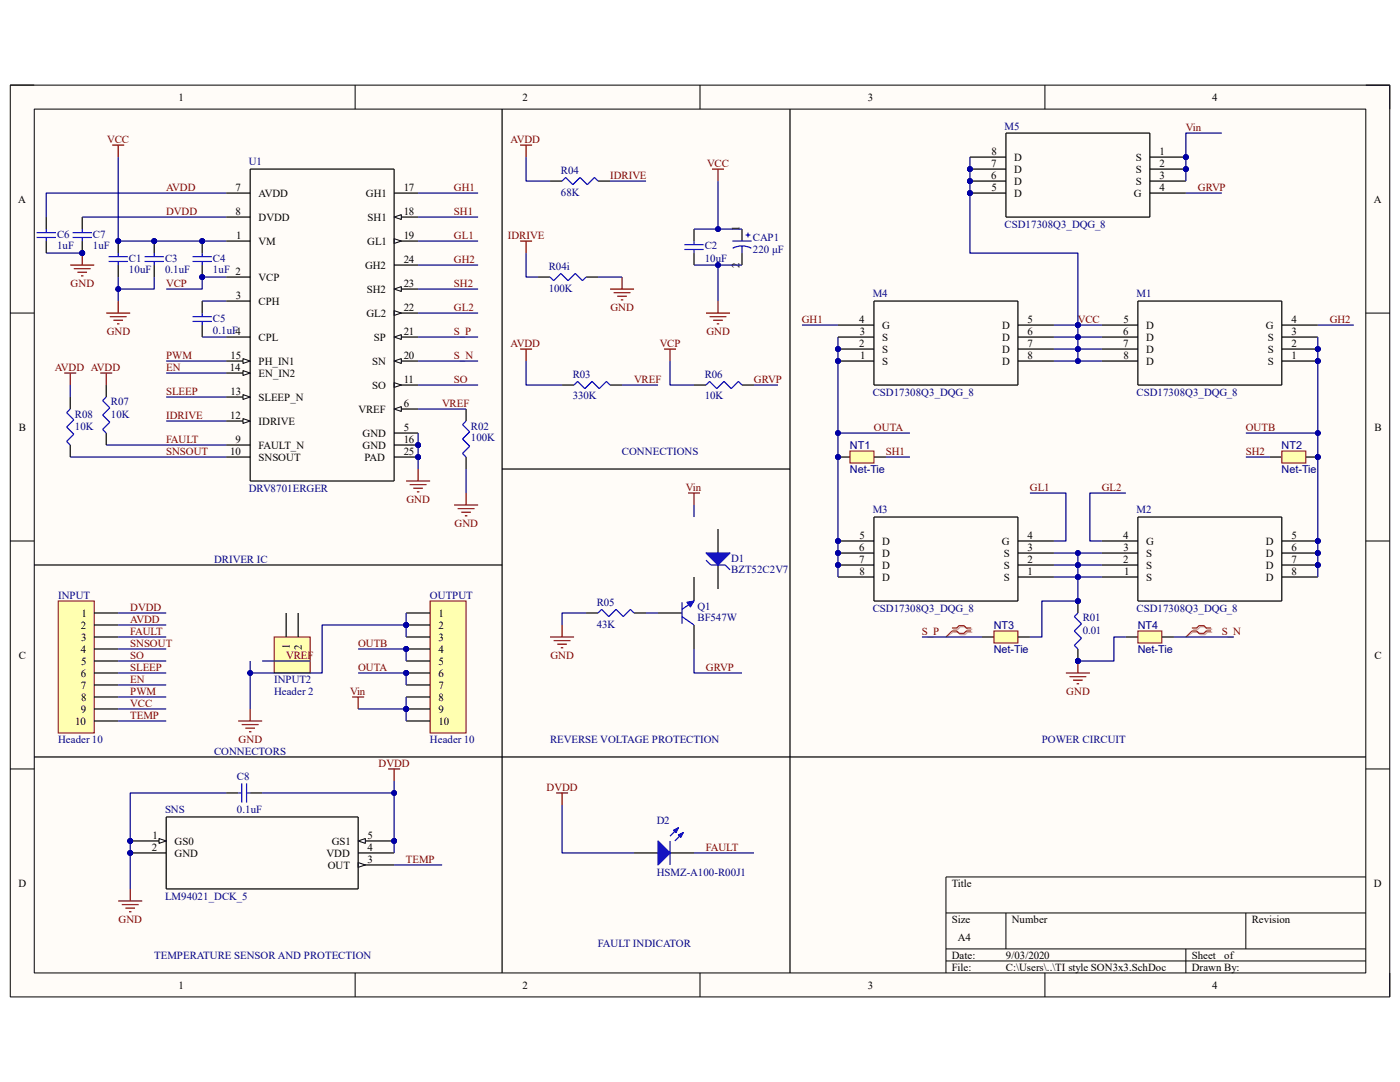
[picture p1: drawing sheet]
<svg xmlns="http://www.w3.org/2000/svg" width="279mm" height="216mm" viewBox="0 0 279 216" stroke-linecap="round" stroke-linejoin="round" font-family="sans-serif">
<defs><g id="words">
<g font-size="2.2">
<text x="35.6" y="20.1">1</text>
<text x="104.3" y="20.1">2</text>
<text x="173.2" y="20.1">3</text>
<text x="241.9" y="20.1">4</text>
<text x="197.8" y="35.7">6</text>
<text x="197.8" y="33.3">7</text>
<text x="197.9" y="30.9">8</text>
<text x="202.4" y="34.5">D</text>
<text x="202.4" y="32.1">D</text>
<text x="226.7" y="32.1">S</text>
<text x="226.7" y="34.5">S</text>
<text x="231.4" y="30.9">1</text>
<text x="231.4" y="33.3">2</text>
<text x="231.4" y="35.7">3</text>
<text x="3.6" y="40.5">A</text>
<text x="47" y="38.1">7</text>
<text x="51.6" y="39.2">AVDD</text>
<text x="73" y="39.2">GH1</text>
<text x="80.6" y="38.1">17</text>
<text x="197.9" y="38.1">5</text>
<text x="202.4" y="39.2">D</text>
<text x="202.4" y="36.9">D</text>
<text x="226.3" y="39.2">G</text>
<text x="226.7" y="36.9">S</text>
<text x="231.4" y="38.1">4</text>
<text x="274.2" y="40.5">A</text>
<text x="47" y="42.8">8</text>
<text x="47.2" y="47.6">1</text>
<text x="51.6" y="44.1">DVDD</text>
<text x="73.4" y="44.1">SH1</text>
<text x="80.6" y="42.8">18</text>
<text x="80.6" y="47.6">19</text>
<text x="147.6" y="46.2" transform="rotate(-90 147.6 46.2)">1</text>
<text x="51.6" y="48.9">VM</text>
<text x="72.9" y="53.6">GH2</text>
<text x="73.3" y="48.9">GL1</text>
<text x="80.6" y="52.4">24</text>
<text x="147.6" y="53.4" transform="rotate(-90 147.6 53.4)">2</text>
<text x="47.1" y="59.6">3</text>
<text x="51.6" y="56">VCP</text>
<text x="73.2" y="58.4">SH2</text>
<text x="80.6" y="57.2">23</text>
<text x="51.6" y="60.8">CPH</text>
<text x="73.1" y="63.2">GL2</text>
<text x="80.6" y="62">22</text>
<text x="171.5" y="64.4">4</text>
<text x="176.1" y="65.6">G</text>
<text x="200" y="65.6">D</text>
<text x="205.1" y="64.4">5</text>
<text x="224.2" y="64.4">5</text>
<text x="228.7" y="65.6">D</text>
<text x="252.6" y="65.6">G</text>
<text x="257.7" y="64.4">4</text>
<text x="46" y="71.6">15</text>
<text x="51.6" y="68">CPL</text>
<text x="74.6" y="68">SP</text>
<text x="80.6" y="71.6">20</text>
<text x="80.6" y="66.8">21</text>
<text x="171.5" y="69.2">2</text>
<text x="171.6" y="66.8">3</text>
<text x="171.7" y="71.6">1</text>
<text x="176.1" y="70.4">S</text>
<text x="176.1" y="68">S</text>
<text x="200" y="68">D</text>
<text x="200" y="70.4">D</text>
<text x="205.1" y="66.8">6</text>
<text x="205.1" y="69.2">7</text>
<text x="205.1" y="71.6">8</text>
<text x="224.2" y="66.8">6</text>
<text x="224.2" y="69.2">7</text>
<text x="224.2" y="71.6">8</text>
<text x="228.7" y="68">D</text>
<text x="228.7" y="70.4">D</text>
<text x="253" y="70.4">S</text>
<text x="253" y="68">S</text>
<text x="257.7" y="71.6">1</text>
<text x="257.7" y="69.2">2</text>
<text x="257.7" y="66.8">3</text>
<text x="45.9" y="74">14</text>
<text x="51.6" y="75.2">EN_IN2</text>
<text x="51.6" y="72.8">PH_IN1</text>
<text x="74.3" y="72.8">SN</text>
<text x="74.3" y="77.6">SO</text>
<text x="80.6" y="76.4">11</text>
<text x="176.1" y="72.8">S</text>
<text x="200" y="72.8">D</text>
<text x="228.7" y="72.8">D</text>
<text x="253" y="72.8">S</text>
<text x="45.9" y="83.6">12</text>
<text x="46" y="78.8">13</text>
<text x="51.6" y="80">SLEEP_N</text>
<text x="71.5" y="82.3">VREF</text>
<text x="80.6" y="81.2">6</text>
<text x="3.8" y="85.9">B</text>
<text x="47" y="88.3">9</text>
<text x="51.6" y="89.5">FAULT_N</text>
<text x="51.6" y="84.8">IDRIVE</text>
<text x="72.3" y="87.1">GND</text>
<text x="72.3" y="89.5">GND</text>
<text x="80.6" y="85.9">5</text>
<text x="80.6" y="88.3">16</text>
<text x="274.3" y="85.9">B</text>
<text x="45.9" y="90.7">10</text>
<text x="51.6" y="91.9">SNSOUT</text>
<text x="72.7" y="91.9">PAD</text>
<text x="80.6" y="90.7">25</text>
<text x="171.5" y="107.5">5</text>
<text x="205.1" y="107.5">4</text>
<text x="224.2" y="107.5">4</text>
<text x="257.7" y="107.5">5</text>
<text x="171.5" y="109.9">6</text>
<text x="171.5" y="112.3">7</text>
<text x="176.1" y="108.7">D</text>
<text x="176.1" y="111.1">D</text>
<text x="176.1" y="113.5">D</text>
<text x="199.9" y="108.7">G</text>
<text x="200.4" y="113.5">S</text>
<text x="200.4" y="111.1">S</text>
<text x="205.1" y="112.3">2</text>
<text x="205.1" y="109.9">3</text>
<text x="224.2" y="112.3">2</text>
<text x="224.2" y="109.9">3</text>
<text x="228.7" y="113.5">S</text>
<text x="228.7" y="111.1">S</text>
<text x="228.7" y="108.7">G</text>
<text x="252.6" y="108.7">D</text>
<text x="252.6" y="111.1">D</text>
<text x="252.6" y="113.5">D</text>
<text x="257.7" y="109.9">6</text>
<text x="257.7" y="112.3">7</text>
<text x="171.5" y="114.7">8</text>
<text x="176.1" y="115.9">D</text>
<text x="200.4" y="115.9">S</text>
<text x="205.1" y="114.7">1</text>
<text x="224.3" y="114.7">1</text>
<text x="228.7" y="115.9">S</text>
<text x="252.6" y="115.9">D</text>
<text x="257.7" y="114.7">8</text>
<text x="16.1" y="125.4">2</text>
<text x="16.3" y="123.1">1</text>
<text x="87.5" y="123.1">1</text>
<text x="87.5" y="125.4">2</text>
<text x="3.7" y="131.4">C</text>
<text x="16.1" y="130.2">4</text>
<text x="16.2" y="127.8">3</text>
<text x="57.8" y="129.6" transform="rotate(-90 57.8 129.6)">1</text>
<text x="60.2" y="129.8" transform="rotate(-90 60.2 129.8)">2</text>
<text x="87.5" y="127.8">3</text>
<text x="87.5" y="130.2">4</text>
<text x="274.3" y="131.4">C</text>
<text x="16.1" y="135">6</text>
<text x="16.1" y="137.4">7</text>
<text x="16.2" y="132.6">5</text>
<text x="87.5" y="132.6">5</text>
<text x="87.5" y="135">6</text>
<text x="87.5" y="137.4">7</text>
<text x="16.1" y="142.2">9</text>
<text x="16.2" y="139.8">8</text>
<text x="87.5" y="139.8">8</text>
<text x="87.5" y="142.2">9</text>
<text x="15" y="144.6">10</text>
<text x="87.5" y="144.6">10</text>
<text x="30.4" y="167.3">1</text>
<text x="73.4" y="167.3">5</text>
<text x="30.3" y="169.7">2</text>
<text x="34.8" y="168.5">GS0</text>
<text x="34.8" y="170.9">GND</text>
<text x="65.2" y="170.9">VDD</text>
<text x="65.4" y="173.3">OUT</text>
<text x="66.2" y="168.5">GS1</text>
<text x="73.4" y="172.1">3</text>
<text x="73.4" y="169.7">4</text>
<text x="3.7" y="176.9">D</text>
<text x="189.9" y="176.9">Title</text>
<text x="274.2" y="176.9">D</text>
<text x="189.9" y="184.1">Size</text>
<text x="201.9" y="184.1">Number</text>
<text x="249.8" y="184.1">Revision</text>
<text x="189.9" y="191.3">Date:</text>
<text x="191.2" y="187.7">A4</text>
<text x="200.7" y="191.3">9/03/2020</text>
<text x="237.8" y="191.3">Sheet</text>
<text x="244.3" y="191.3">of</text>
<text x="35.6" y="197.3">1</text>
<text x="104.3" y="197.3">2</text>
<text x="173.2" y="197.3">3</text>
<text x="189.9" y="193.7">File:</text>
<text x="200.7" y="193.7">C:\Users\..\TI style SON3x3.SchDoc</text>
<text x="237.9" y="193.7">Drawn By:</text>
<text x="241.9" y="197.3">4</text>
</g>
<g font-size="2.2" fill="#800000">
<text x="21.4" y="28.5">VCC</text>
<text x="101.9" y="28.5">AVDD</text>
<text x="236.6" y="26.1">Vin</text>
<text x="121.8" y="35.7">IDRIVE</text>
<text x="141.1" y="33.3">VCC</text>
<text x="33.1" y="38.1">AVDD</text>
<text x="90.6" y="38.1">GH1</text>
<text x="239.1" y="38.1">GRVP</text>
<text x="33.1" y="42.8">DVDD</text>
<text x="90.6" y="47.6">GL1</text>
<text x="90.6" y="42.8">SH1</text>
<text x="101.3" y="47.6">IDRIVE</text>
<text x="90.6" y="52.4">GH2</text>
<text x="14.1" y="57.2">GND</text>
<text x="33.1" y="57.2">VCP</text>
<text x="90.6" y="57.2">SH2</text>
<text x="90.6" y="62">GL2</text>
<text x="121.8" y="62">GND</text>
<text x="160" y="64.4">GH1</text>
<text x="215.1" y="64.4">VCC</text>
<text x="265.4" y="64.4">GH2</text>
<text x="21.3" y="66.8">GND</text>
<text x="33.1" y="71.6">PWM</text>
<text x="90.6" y="71.6">S_N</text>
<text x="90.6" y="66.8">S_P</text>
<text x="101.9" y="69.2">AVDD</text>
<text x="131.7" y="69.2">VCP</text>
<text x="141" y="66.8">GND</text>
<text x="10.9" y="74">AVDD AVDD</text>
<text x="33.1" y="74">EN</text>
<text x="90.6" y="76.4">SO</text>
<text x="126.5" y="76.4">VREF</text>
<text x="150.5" y="76.4">GRVP</text>
<text x="33.1" y="78.8">SLEEP</text>
<text x="33.1" y="83.6">IDRIVE</text>
<text x="88.2" y="81.2">VREF</text>
<text x="33.1" y="88.3">FAULT</text>
<text x="174.4" y="85.9">OUTA</text>
<text x="248.6" y="85.9">OUTB</text>
<text x="33.1" y="90.7">SNSOUT</text>
<text x="176.8" y="90.7">SH1</text>
<text x="248.6" y="90.7">SH2</text>
<text x="81.1" y="100.3">GND</text>
<text x="136.9" y="97.9">Vin</text>
<text x="205.5" y="97.9">GL1</text>
<text x="219.9" y="97.9">GL2</text>
<text x="90.7" y="105.1">GND</text>
<text x="26" y="124.2">AVDD</text>
<text x="26" y="121.8">DVDD</text>
<text x="26" y="126.7">FAULT</text>
<text x="26" y="131.4">SO</text>
<text x="26" y="129">SNSOUT</text>
<text x="57.1" y="131.4">VREF</text>
<text x="71.5" y="129">OUTB</text>
<text x="109.9" y="131.4">GND</text>
<text x="184" y="126.7">S_P</text>
<text x="243.8" y="126.7">S_N</text>
<text x="26" y="136.2">EN</text>
<text x="26" y="133.8">SLEEP</text>
<text x="71.5" y="133.8">OUTA</text>
<text x="140.9" y="133.8">GRVP</text>
<text x="26" y="138.6">PWM</text>
<text x="26" y="141">VCC</text>
<text x="26" y="143.4">TEMP</text>
<text x="69.8" y="138.6">Vin</text>
<text x="212.8" y="138.6">GND</text>
<text x="47.6" y="148.2">GND</text>
<text x="75.6" y="153">DVDD</text>
<text x="109.1" y="157.8">DVDD</text>
<text x="81" y="172.1">TEMP</text>
<text x="140.9" y="169.7">FAULT</text>
<text x="23.7" y="184.1">GND</text>
</g>
<g font-size="2.2" fill="#000080">
<text x="200.5" y="25.9">M5</text>
<text x="49.7" y="33">U1</text>
<text x="111.9" y="34.7">R04</text>
<text x="111.9" y="39">68K</text>
<text x="11.4" y="47.4">C6</text>
<text x="18.5" y="47.4">C7</text>
<text x="200.5" y="45.5">CSD17308Q3_DQG_8</text>
<text x="11.4" y="49.8">1uF</text>
<text x="18.5" y="49.8">1uF</text>
<text x="25.7" y="52.2">C1</text>
<text x="32.9" y="52.2">C3</text>
<text x="42.5" y="52.2">C4</text>
<text x="109.5" y="53.8">R04i</text>
<text x="140.6" y="49.8">C2</text>
<text x="140.6" y="52.2">10uF</text>
<text x="150.2" y="48.1">CAP1</text>
<text x="150.2" y="50.5">220 μF</text>
<text x="25.7" y="54.6">10uF</text>
<text x="32.9" y="54.6">0.1uF</text>
<text x="42.5" y="54.6">1uF 2</text>
<text x="109.5" y="58.2">100K</text>
<text x="174.2" y="59.4">M4</text>
<text x="226.8" y="59.4">M1</text>
<text x="42.5" y="64.2">C5</text>
<text x="42.5" y="66.5">0.1uF4</text>
<text x="114.3" y="75.4">R03</text>
<text x="140.6" y="75.4">R06</text>
<text x="14.9" y="83.3">R08</text>
<text x="22.1" y="80.9">R07</text>
<text x="22.1" y="83.3">10K</text>
<text x="114.3" y="79.7">330K</text>
<text x="140.6" y="79.7">10K</text>
<text x="174.2" y="79">CSD17308Q3_DQG_8</text>
<text x="226.8" y="79">CSD17308Q3_DQG_8</text>
<text x="14.9" y="85.7">10K</text>
<text x="94" y="85.7">R02</text>
<text x="94" y="88.1">100K</text>
<text x="169.6" y="89.5">NT1</text>
<text x="255.8" y="89.5">NT2</text>
<text x="124.1" y="90.7">CONNECTIONS</text>
<text x="169.6" y="94.3">Net-Tie</text>
<text x="255.8" y="94.3">Net-Tie</text>
<text x="49.7" y="98.2">DRV8701ERGER</text>
<text x="174.2" y="102.4">M3</text>
<text x="226.8" y="102.4">M2</text>
<text x="42.7" y="112.3">DRIVER IC</text>
<text x="145.9" y="112.1">D1</text>
<text x="11.6" y="119.5">INPUT</text>
<text x="85.8" y="119.5">OUTPUT</text>
<text x="145.9" y="114.4">BZT52C2V7</text>
<text x="119.1" y="120.9">R05</text>
<text x="119.1" y="125.2">43K</text>
<text x="139.2" y="121.6">Q1</text>
<text x="139.2" y="124">BF547W</text>
<text x="174.2" y="122.1">CSD17308Q3_DQG_8</text>
<text x="198.3" y="125.5">NT3</text>
<text x="216.1" y="124">R01</text>
<text x="226.8" y="122.1">CSD17308Q3_DQG_8</text>
<text x="227.1" y="125.5">NT4</text>
<text x="198.3" y="130.3">Net-Tie</text>
<text x="216.1" y="126.4">0.01</text>
<text x="227.1" y="130.3">Net-Tie</text>
<text x="54.7" y="136.2">INPUT2</text>
<text x="54.7" y="138.6">Header 2</text>
<text x="11.6" y="148.2">Header 10</text>
<text x="85.8" y="148.2">Header 10</text>
<text x="109.8" y="148.2">REVERSE VOLTAGE PROTECTION</text>
<text x="207.9" y="148.2">POWER CIRCUIT</text>
<text x="42.7" y="150.6">CONNECTORS</text>
<text x="47.3" y="155.6">C8</text>
<text x="32.9" y="162.3">SNS</text>
<text x="47.3" y="162.3">0.1uF</text>
<text x="131.1" y="164.5">D2</text>
<text x="32.9" y="179.5">LM94021_DCK_5</text>
<text x="131.1" y="174.8">HSMZ-A100-R00J1</text>
<text x="30.8" y="191.3">TEMPERATURE SENSOR AND PROTECTION</text>
<text x="119.3" y="188.9">FAULT INDICATOR</text>
</g>
</g></defs>
<path d="M2.1 17h275.3v181.9h-275.3z" fill-rule="evenodd" fill="#fffcf8"/>
<path d="M2.1 17h275.3v181.9h-275.3z" fill="none" stroke="#000" stroke-width=".2"/>
<path d="M6.8 21.8h265.8v172.3h-265.8z" fill-rule="evenodd" fill="#fffcf8"/>
<g fill="none" stroke="#000" stroke-width=".2">
<path d="M2 17h4.8M70.9 17v4.8M139.7 17v4.8M208.5 17v4.8M272.6 17h4.8v4.8M6.8 21.8h265.8v172.3h-265.8zM2 62.5h4.8M272.6 62.5h4.8M2 107.9h4.8M272.6 107.9h4.8M2 153.4h4.8M272.6 153.4h4.8"/>
<path d="M272.6 175h-83.8v19.1M70.9 194.1v4.8M139.7 194.1v4.8M188.8 182.2h83.8M188.8 189.3h83.8M188.8 191.7h83.8M200.8 182.2v7.1M208.5 194.1v4.8M236.7 189.3v4.8M248.6 182.2v7.1M277.4 194.1v4.8"/>
</g>
<path d="M54.7 127.1h7.2v7.2h-7.2z" fill-rule="evenodd" fill="#ffffb0"/>
<path d="M54.7 127.1h7.2v7.2h-7.2z" fill="none" stroke="#800000" stroke-width=".2"/>
<path d="M57.1 122.3v4.8M59.5 122.3v4.8" fill="none" stroke="#000" stroke-width=".24"/>
<circle cx="40.3" cy="48.1" r=".48" fill="#000080"/>
<circle cx="40.3" cy="48.1" r=".48" fill="none" stroke="#000080" stroke-width=".2"/>
<circle cx="40.3" cy="55.3" r=".48" fill="#000080"/>
<circle cx="40.3" cy="55.3" r=".48" fill="none" stroke="#000080" stroke-width=".2"/>
<path d="M40.3 48.1v2.4" fill="none" stroke="#000" stroke-width=".24"/>
<circle cx="40.3" cy="48.1" r=".48" fill="#000080"/>
<circle cx="40.3" cy="48.1" r=".48" fill="none" stroke="#000080" stroke-width=".2"/>
<path d="M40.3 52.9v2.4" fill="none" stroke="#000" stroke-width=".24"/>
<circle cx="40.3" cy="55.3" r=".48" fill="#000080"/>
<circle cx="40.3" cy="55.3" r=".48" fill="none" stroke="#000080" stroke-width=".2"/>
<g fill="none" stroke="#00f" stroke-width=".24">
<path d="M38.4 52.2h3.9M38.4 51.2h3.9M40.3 50.5v.7M40.3 52.2v.7M109.8 55.3l.7 .7 1.4-1.4 1.5 1.4 1.4-1.4 1.4 1.4 .8-.7M136.6 48.8h3.8M136.6 49.8h3.8M138.5 48.1v.7M138.5 49.8v.7M38.4 63.2h3.9M38.4 64.1h3.9M40.3 62.5v.7"/>
<path d="M40.3 64.1v.8"/>
</g>
<path d="M100.2 21.8v172.3M107.4 55.3h2.4M117 55.3h2.4M138.5 45.7v2.4M138.5 50.5v2.4M40.3 60.1v2.4M40.3 64.9v2.4" fill="none" stroke="#000" stroke-width=".24"/>
<path d="M81 96h4.8M81.8 96.7h3.3M82.5 97.4h1.9M83.2 98.1h.5M83.4 93.6v2.4M47.5 143.9h4.8M48.2 144.6h3.4M49 145.3h1.9M49.7 146h.5M49.9 141.5v2.4" fill="none" stroke="#800000" stroke-width=".24"/>
<circle cx="215.1" cy="131.9" r=".48" fill="#000080"/>
<circle cx="215.1" cy="131.9" r=".48" fill="none" stroke="#000080" stroke-width=".2"/>
<circle cx="215.1" cy="119.9" r=".48" fill="#000080"/>
<circle cx="215.1" cy="119.9" r=".48" fill="none" stroke="#000080" stroke-width=".2"/>
<path d="M215.1 129.5v2.4" fill="none" stroke="#000" stroke-width=".24"/>
<circle cx="215.1" cy="131.9" r=".48" fill="#000080"/>
<circle cx="215.1" cy="131.9" r=".48" fill="none" stroke="#000080" stroke-width=".2"/>
<path d="M215.1 119.9v2.4" fill="none" stroke="#000" stroke-width=".24"/>
<circle cx="215.1" cy="119.9" r=".48" fill="#000080"/>
<circle cx="215.1" cy="119.9" r=".48" fill="none" stroke="#000080" stroke-width=".2"/>
<path d="M112.2 36.1l.7-.7 1.4 1.5 1.5-1.5 1.4 1.5 1.4-1.5 .8 .7M114.6 76.8l.7-.7 1.4 1.4 1.5-1.4 1.4 1.4 1.4-1.4 .7 .7M215.1 122.3l-.7 .7 1.4 1.5-1.4 1.4 1.4 1.4-1.4 1.5 .7 .7" fill="none" stroke="#00f" stroke-width=".24"/>
<path d="M109.8 36.1h2.4M119.4 36.1h2.3M112.2 76.8h2.4M121.7 76.8h2.4" fill="none" stroke="#000" stroke-width=".24"/>
<circle cx="23.6" cy="48.1" r=".48" fill="#000080"/>
<circle cx="23.6" cy="48.1" r=".48" fill="none" stroke="#000080" stroke-width=".2"/>
<path d="M23.6 48.1v2.4M23.6 52.9v2.4" fill="none" stroke="#000" stroke-width=".24"/>
<circle cx="23.6" cy="48.1" r=".48" fill="#000080"/>
<circle cx="23.6" cy="48.1" r=".48" fill="none" stroke="#000080" stroke-width=".2"/>
<path d="M21.7 51.2h3.8M21.7 52.2h3.8M23.6 50.5v.7M23.6 52.2v.7" fill="none" stroke="#00f" stroke-width=".24"/>
<circle cx="30.8" cy="48.1" r=".48" fill="#000080"/>
<circle cx="30.8" cy="48.1" r=".48" fill="none" stroke="#000080" stroke-width=".2"/>
<path d="M30.8 48.1v2.4M30.8 52.9v2.4" fill="none" stroke="#000" stroke-width=".24"/>
<circle cx="30.8" cy="48.1" r=".48" fill="#000080"/>
<circle cx="30.8" cy="48.1" r=".48" fill="none" stroke="#000080" stroke-width=".2"/>
<path d="M28.9 51.2h3.8M28.9 52.2h3.8M30.8 50.5v.7M30.8 52.2v.7" fill="none" stroke="#00f" stroke-width=".24"/>
<g fill="none" stroke="#800000" stroke-width=".24">
<path d="M22.4 28.9h2.4M23.6 28.9v2.4M103.8 29h2.4M105 29v2.3M21.2 62.5h4.8M21.9 63.2h3.4M22.6 63.9h1.9M23.4 64.6h.4M23.6 60.1v2.4M140.9 62.5h4.8M141.6 63.2h3.4M142.3 63.9h2"/>
<path d="M143.1 64.6h.4M143.3 60.1v2.4M70.3 139.1h2.4M71.5 139.1v2.4"/>
</g>
<circle cx="215.1" cy="64.9" r=".48" fill="#000080"/>
<circle cx="215.1" cy="64.9" r=".48" fill="none" stroke="#000080" stroke-width=".2"/>
<path d="M212.7 134.3h4.8M213.4 135h3.4M214.2 135.7h1.9M214.9 136.4h.5M215.1 131.9v2.4" fill="none" stroke="#800000" stroke-width=".24"/>
<circle cx="215.1" cy="131.9" r=".48" fill="#000080"/>
<circle cx="215.1" cy="131.9" r=".48" fill="none" stroke="#000080" stroke-width=".2"/>
<path d="M103.8 48.1h2.4M105 48.1v2.4M121.7 57.7h4.8M122.5 58.4h3.3M123.2 59.1h1.9M123.9 59.8h.5M124.1 55.3v2.4M93 98.4v2.4M90.6 100.8h4.8M91.3 101.5h3.4M92.1 102.2h1.9M92.8 102.9h.5" fill="none" stroke="#800000" stroke-width=".24"/>
<path d="M93 81.6v2.4M93 91.2v2.4" fill="none" stroke="#000" stroke-width=".24"/>
<path d="M93 84l-.7 .7 1.4 1.5-1.4 1.4 1.4 1.4-1.4 1.5 .7 .7" fill="none" stroke="#00f" stroke-width=".24"/>
<circle cx="16.4" cy="50.5" r=".48" fill="#000080"/>
<circle cx="16.4" cy="50.5" r=".48" fill="none" stroke="#000080" stroke-width=".2"/>
<path d="M16.4 43.3v2.4M16.4 48.1v2.4" fill="none" stroke="#000" stroke-width=".24"/>
<circle cx="16.4" cy="50.5" r=".48" fill="#000080"/>
<circle cx="16.4" cy="50.5" r=".48" fill="none" stroke="#000080" stroke-width=".2"/>
<path d="M14.5 47.4h3.8M14.5 46.4h3.8M16.4 45.7v.7M16.4 47.4v.7" fill="none" stroke="#00f" stroke-width=".24"/>
<path d="M14 52.9h4.8M14.7 53.6h3.4M15.5 54.3h1.9M16.2 55h.4M16.4 50.5v2.4" fill="none" stroke="#800000" stroke-width=".24"/>
<circle cx="16.4" cy="50.5" r=".48" fill="#000080"/>
<circle cx="16.4" cy="50.5" r=".48" fill="none" stroke="#000080" stroke-width=".2"/>
<path d="M9.2 43.3v2.4M9.2 48.1v2.4M143.3 105.6v4.7M143.3 112.7v4.8" fill="none" stroke="#000" stroke-width=".24"/>
<path d="M7.3 47.4h3.8M7.3 46.4h3.8M9.2 45.7v.7M9.2 47.4v.7" fill="none" stroke="#00f" stroke-width=".24"/>
<path d="M103.8 69.6h2.4M105 69.6v2.4" fill="none" stroke="#800000" stroke-width=".24"/>
<path d="M140.9 110.3h4.8l-2.4 2.4z" fill="#00f"/>
<path d="M138.5 119.9l-2.4 1.7M140.9 110.3h4.8l-2.4 2.4zM140.9 111.8l1 .9h2.8l1 1M136.1 123l2.4 1.7M136.1 120.2v4.3" fill="none" stroke="#00f" stroke-width=".24"/>
<path d="M138.5 115.1v4.8M131.3 122.3h4.8M138.5 124.7v4.8" fill="none" stroke="#000" stroke-width=".24"/>
<path d="M137.1 120.2l1.4-.3-.7 1.2z" fill="#00f"/>
<path d="M137.1 120.2l1.4-.3-.7 1.2z" fill="none" stroke="#00f" stroke-width=".2"/>
<path d="M142.1 33.7h2.4M143.3 33.7v2.4M132.5 69.6h2.4M133.7 69.6v2.4M137.3 98.4h2.4M138.5 98.4v2.4M109.8 127.1h4.8M110.5 127.8h3.3M111.2 128.5h1.9M111.9 129.3h.5M112.2 124.7v2.4" fill="none" stroke="#800000" stroke-width=".24"/>
<path d="M148.1 45.7v2.4M148.1 50.5v2.4M138.5 76.8h2.4M148.1 76.8h2.4M117 122.3h2.4M126.5 122.3h2.4" fill="none" stroke="#000" stroke-width=".24"/>
<path d="M146.2 48.1h3.8M146.2 49.5a3.8 3.8 0 0 1 3.7 0M148.1 49.1v1.4M148.8 46.9h1M149.3 46.4v1M140.9 76.8l.7-.7 1.5 1.4 1.4-1.4 1.4 1.4 1.5-1.4 .7 .7M119.4 122.3l.7-.7 1.4 1.4 1.4-1.4 1.5 1.4 1.4-1.4 .7 .7" fill="none" stroke="#00f" stroke-width=".24"/>
<path d="M11.6 119.9h7.2v26.4h-7.2z" fill-rule="evenodd" fill="#ffffb0"/>
<path d="M11.6 119.9h7.2v26.4h-7.2z" fill="none" stroke="#800000" stroke-width=".2"/>
<g fill="none" stroke="#000" stroke-width=".24">
<path d="M14 79.2v2.4M21.2 76.8v2.4M14 88.8v2.4M21.2 86.4v2.4M18.8 122.3h4.8M18.8 124.7h4.8M18.8 127.1h4.8M18.8 129.5h4.8M18.8 131.9h4.8M18.8 134.3h4.8M18.8 136.7h4.8M18.8 139.1h4.8"/>
<path d="M18.8 141.5h4.8M18.8 143.9h4.8"/>
</g>
<path d="M21.2 79.2l-.7 .7 1.4 1.5-1.4 1.4 1.4 1.5-1.4 1.4 .7 .7M14 81.6l-.7 .7 1.4 1.5-1.4 1.4 1.4 1.4-1.4 1.5 .7 .7" fill="none" stroke="#00f" stroke-width=".24"/>
<path d="M12.8 74.4h2.4M14 74.4v2.4M20 74.4h2.4M21.2 74.4v2.4" fill="none" stroke="#800000" stroke-width=".24"/>
<circle cx="26" cy="167.8" r=".48" fill="#000080"/>
<circle cx="26" cy="167.8" r=".48" fill="none" stroke="#000080" stroke-width=".2"/>
<circle cx="26" cy="170.2" r=".48" fill="#000080"/>
<circle cx="26" cy="170.2" r=".48" fill="none" stroke="#000080" stroke-width=".2"/>
<circle cx="78.7" cy="167.8" r=".48" fill="#000080"/>
<circle cx="78.7" cy="167.8" r=".48" fill="none" stroke="#000080" stroke-width=".2"/>
<path d="M26 167.8h7.2" fill="none" stroke="#000" stroke-width=".24"/>
<path d="M31.7 167.3l1.5 .5-1.5 .5z" fill="#f8fcff"/>
<path d="M31.7 167.3l1.5 .5-1.5 .5z" fill="none" stroke="#000" stroke-width=".2"/>
<circle cx="26" cy="167.8" r=".48" fill="#000080"/>
<circle cx="26" cy="167.8" r=".48" fill="none" stroke="#000080" stroke-width=".2"/>
<path d="M26 170.2h7.2" fill="none" stroke="#000" stroke-width=".24"/>
<circle cx="26" cy="170.2" r=".48" fill="#000080"/>
<circle cx="26" cy="170.2" r=".48" fill="none" stroke="#000080" stroke-width=".2"/>
<path d="M71.5 172.6h7.2" fill="none" stroke="#000" stroke-width=".24"/>
<path d="M71.5 172.1l1.4 .5-1.4 .5z" fill="#f8fcff"/>
<path d="M71.5 172.1l1.4 .5-1.4 .5z" fill="none" stroke="#000" stroke-width=".2"/>
<path d="M71.5 170.2h7.2M71.5 167.8h7.2" fill="none" stroke="#000" stroke-width=".24"/>
<path d="M71.5 167.8l1.4-.5v1z" fill="#f8fcff"/>
<path d="M71.5 167.8l1.4-.5v1z" fill="none" stroke="#000" stroke-width=".2"/>
<circle cx="78.7" cy="167.8" r=".48" fill="#000080"/>
<circle cx="78.7" cy="167.8" r=".48" fill="none" stroke="#000080" stroke-width=".2"/>
<path d="M33.2 163h38.3v14.4h-38.3zM126.5 170.2h4.8M133.7 170.2h4.8" fill="none" stroke="#000" stroke-width=".24"/>
<path d="M77.5 153.4h2.4M78.7 153.4v2.4M23.6 179.8h4.8M26 177.4v2.4M24.3 180.5h3.4M25 181.2h1.9M25.7 181.9h.5" fill="none" stroke="#800000" stroke-width=".24"/>
<path d="M131.3 167.8l2.4 2.4-2.4 2.4z" fill="#00f"/>
<path d="M131.3 167.8l2.4 2.4-2.4 2.4zM135.4 165.2l-1.7 1.6M136.4 166.1l-1.7 1.7" fill="none" stroke="#00f" stroke-width=".24"/>
<path d="M135.4 166.6l1-.5-.5 1z" fill="#00f"/>
<path d="M135.4 166.6l1-.5-.5 1z" fill="none" stroke="#00f" stroke-width=".24"/>
<path d="M134.4 165.7l1-.5-.5 .9z" fill="#00f"/>
<path d="M47.5 158.2h.7M48.2 156.3v3.8M49.2 156.3v3.8M49.2 158.2h.7M133.7 167.8v4.8M134.4 165.7l1-.5-.5 .9z" fill="none" stroke="#00f" stroke-width=".24"/>
<path d="M111 158.2h2.4M112.2 158.2v2.4" fill="none" stroke="#800000" stroke-width=".24"/>
<path d="M45.1 158.2h2.4M49.9 158.2h2.4" fill="none" stroke="#000" stroke-width=".24"/>
<circle cx="81" cy="124.7" r=".48" fill="#000080"/>
<circle cx="81" cy="124.7" r=".48" fill="none" stroke="#000080" stroke-width=".2"/>
<circle cx="81" cy="129.5" r=".48" fill="#000080"/>
<circle cx="81" cy="129.5" r=".48" fill="none" stroke="#000080" stroke-width=".2"/>
<circle cx="81" cy="134.3" r=".48" fill="#000080"/>
<circle cx="81" cy="134.3" r=".48" fill="none" stroke="#000080" stroke-width=".2"/>
<circle cx="81" cy="141.5" r=".48" fill="#000080"/>
<circle cx="81" cy="141.5" r=".48" fill="none" stroke="#000080" stroke-width=".2"/>
<path d="M85.8 119.9h7.2v26.4h-7.2z" fill-rule="evenodd" fill="#ffffb0"/>
<path d="M85.8 119.9h7.2v26.4h-7.2z" fill="none" stroke="#800000" stroke-width=".2"/>
<path d="M81 122.3h4.8M81 124.7h4.8" fill="none" stroke="#000" stroke-width=".24"/>
<circle cx="81" cy="124.7" r=".48" fill="#000080"/>
<circle cx="81" cy="124.7" r=".48" fill="none" stroke="#000080" stroke-width=".2"/>
<path d="M81 127.1h4.8M81 129.5h4.8" fill="none" stroke="#000" stroke-width=".24"/>
<circle cx="81" cy="129.5" r=".48" fill="#000080"/>
<circle cx="81" cy="129.5" r=".48" fill="none" stroke="#000080" stroke-width=".2"/>
<path d="M81 131.9h4.8M81 134.3h4.8" fill="none" stroke="#000" stroke-width=".24"/>
<circle cx="81" cy="134.3" r=".48" fill="#000080"/>
<circle cx="81" cy="134.3" r=".48" fill="none" stroke="#000080" stroke-width=".2"/>
<path d="M81 136.7h4.8M81 139.1h4.8M81 141.5h4.8" fill="none" stroke="#000" stroke-width=".24"/>
<circle cx="81" cy="141.5" r=".48" fill="#000080"/>
<circle cx="81" cy="141.5" r=".48" fill="none" stroke="#000080" stroke-width=".2"/>
<path d="M157.7 21.8v172.3M100.2 93.6h57.5M6.8 112.7h93.4M6.8 151h265.8M81 143.9h4.8" fill="none" stroke="#000" stroke-width=".24"/>
<circle cx="83.4" cy="88.8" r=".48" fill="#000080"/>
<circle cx="83.4" cy="88.8" r=".48" fill="none" stroke="#000080" stroke-width=".2"/>
<circle cx="83.4" cy="91.2" r=".48" fill="#000080"/>
<circle cx="83.4" cy="91.2" r=".48" fill="none" stroke="#000080" stroke-width=".2"/>
<path d="M45.1 48.1h4.8M45.1 55.3h4.8M45.1 60.1h4.8M45.1 67.3h4.8M78.7 81.6h4.7M78.7 86.4h4.7" fill="none" stroke="#000" stroke-width=".24"/>
<path d="M78.7 81.6l1.4-.5v1z" fill="#f8fcff"/>
<path d="M78.7 81.6l1.4-.5v1z" fill="none" stroke="#000" stroke-width=".2"/>
<path d="M45.1 38.5h4.8M45.1 43.3h4.8M78.7 76.8h4.7M45.1 88.8h4.8M45.1 91.2h4.8" fill="none" stroke="#000" stroke-width=".24"/>
<path d="M78.7 76.4l1.4 .4-1.4 .5z" fill="#f8fcff"/>
<path d="M78.7 76.4l1.4 .4-1.4 .5z" fill="none" stroke="#000" stroke-width=".2"/>
<path d="M45.1 84h4.8" fill="none" stroke="#000" stroke-width=".24"/>
<path d="M48.5 83.5l1.4 .5-1.4 .5z" fill="#f8fcff"/>
<path d="M48.5 83.5l1.4 .5-1.4 .5z" fill="none" stroke="#000" stroke-width=".2"/>
<path d="M45.1 79.2h4.8" fill="none" stroke="#000" stroke-width=".24"/>
<path d="M48.5 78.7l1.4 .5-1.4 .5z" fill="#f8fcff"/>
<path d="M48.5 78.7l1.4 .5-1.4 .5z" fill="none" stroke="#000" stroke-width=".2"/>
<path d="M45.1 74.4h4.8" fill="none" stroke="#000" stroke-width=".24"/>
<path d="M48.5 74l1.4 .4-1.4 .5z" fill="#f8fcff"/>
<path d="M48.5 74l1.4 .4-1.4 .5z" fill="none" stroke="#000" stroke-width=".2"/>
<path d="M45.1 72h4.8" fill="none" stroke="#000" stroke-width=".24"/>
<path d="M48.5 71.6l1.4 .4-1.4 .5z" fill="#f8fcff"/>
<path d="M48.5 71.6l1.4 .4-1.4 .5z" fill="none" stroke="#000" stroke-width=".2"/>
<path d="M78.7 88.8h4.7" fill="none" stroke="#000" stroke-width=".24"/>
<circle cx="83.4" cy="88.8" r=".48" fill="#000080"/>
<circle cx="83.4" cy="88.8" r=".48" fill="none" stroke="#000080" stroke-width=".2"/>
<path d="M78.7 38.5h4.7M78.7 43.3h4.7" fill="none" stroke="#000" stroke-width=".24"/>
<path d="M78.7 43.3l1.4-.5v1z" fill="#f8fcff"/>
<path d="M78.7 43.3l1.4-.5v1z" fill="none" stroke="#000" stroke-width=".2"/>
<path d="M78.7 48.1h4.7" fill="none" stroke="#000" stroke-width=".24"/>
<path d="M78.7 47.6l1.4 .5-1.4 .5z" fill="#f8fcff"/>
<path d="M78.7 47.6l1.4 .5-1.4 .5z" fill="none" stroke="#000" stroke-width=".2"/>
<path d="M78.7 72h4.7" fill="none" stroke="#000" stroke-width=".24"/>
<path d="M78.7 72l1.4-.4v.9z" fill="#f8fcff"/>
<path d="M78.7 72l1.4-.4v.9z" fill="none" stroke="#000" stroke-width=".2"/>
<path d="M78.7 67.3h4.7" fill="none" stroke="#000" stroke-width=".24"/>
<path d="M78.7 67.3l1.4-.5v.9z" fill="#f8fcff"/>
<path d="M78.7 67.3l1.4-.5v.9z" fill="none" stroke="#000" stroke-width=".2"/>
<path d="M78.7 62.5h4.7" fill="none" stroke="#000" stroke-width=".24"/>
<path d="M78.7 62l1.4 .5-1.4 .4z" fill="#f8fcff"/>
<path d="M78.7 62l1.4 .5-1.4 .4z" fill="none" stroke="#000" stroke-width=".2"/>
<path d="M78.7 57.7h4.7" fill="none" stroke="#000" stroke-width=".24"/>
<path d="M78.7 57.7l1.4-.5v1z" fill="#f8fcff"/>
<path d="M78.7 57.7l1.4-.5v1z" fill="none" stroke="#000" stroke-width=".2"/>
<path d="M78.7 52.9h4.7M78.7 91.2h4.7" fill="none" stroke="#000" stroke-width=".24"/>
<circle cx="83.4" cy="91.2" r=".48" fill="#000080"/>
<circle cx="83.4" cy="91.2" r=".48" fill="none" stroke="#000080" stroke-width=".2"/>
<path d="M49.9 33.7h28.8v62.3h-28.8z" fill="none" stroke="#000" stroke-width=".24"/>
<circle cx="236.7" cy="31.3" r=".48" fill="#000080"/>
<circle cx="236.7" cy="31.3" r=".48" fill="none" stroke="#000080" stroke-width=".2"/>
<circle cx="236.7" cy="33.7" r=".48" fill="#000080"/>
<circle cx="236.7" cy="33.7" r=".48" fill="none" stroke="#000080" stroke-width=".2"/>
<circle cx="193.6" cy="38.5" r=".48" fill="#000080"/>
<circle cx="193.6" cy="38.5" r=".48" fill="none" stroke="#000080" stroke-width=".2"/>
<circle cx="193.6" cy="36.1" r=".48" fill="#000080"/>
<circle cx="193.6" cy="36.1" r=".48" fill="none" stroke="#000080" stroke-width=".2"/>
<circle cx="193.6" cy="33.7" r=".48" fill="#000080"/>
<circle cx="193.6" cy="33.7" r=".48" fill="none" stroke="#000080" stroke-width=".2"/>
<path d="M229.5 31.3h7.2" fill="none" stroke="#000" stroke-width=".24"/>
<circle cx="236.7" cy="31.3" r=".48" fill="#000080"/>
<circle cx="236.7" cy="31.3" r=".48" fill="none" stroke="#000080" stroke-width=".2"/>
<path d="M229.5 33.7h7.2" fill="none" stroke="#000" stroke-width=".24"/>
<circle cx="236.7" cy="33.7" r=".48" fill="#000080"/>
<circle cx="236.7" cy="33.7" r=".48" fill="none" stroke="#000080" stroke-width=".2"/>
<path d="M193.6 38.5h7.2M229.5 36.1h7.2M229.5 38.5h7.2" fill="none" stroke="#000" stroke-width=".24"/>
<circle cx="193.6" cy="38.5" r=".48" fill="#000080"/>
<circle cx="193.6" cy="38.5" r=".48" fill="none" stroke="#000080" stroke-width=".2"/>
<path d="M193.6 36.1h7.2" fill="none" stroke="#000" stroke-width=".24"/>
<circle cx="193.6" cy="36.1" r=".48" fill="#000080"/>
<circle cx="193.6" cy="36.1" r=".48" fill="none" stroke="#000080" stroke-width=".2"/>
<path d="M193.6 33.7h7.2" fill="none" stroke="#000" stroke-width=".24"/>
<circle cx="193.6" cy="33.7" r=".48" fill="#000080"/>
<circle cx="193.6" cy="33.7" r=".48" fill="none" stroke="#000080" stroke-width=".2"/>
<path d="M193.6 31.3h7.2M200.8 26.6h28.7v16.7h-28.7z" fill="none" stroke="#000" stroke-width=".24"/>
<circle cx="167.2" cy="72" r=".48" fill="#000080"/>
<circle cx="167.2" cy="72" r=".48" fill="none" stroke="#000080" stroke-width=".2"/>
<circle cx="167.2" cy="69.6" r=".48" fill="#000080"/>
<circle cx="167.2" cy="69.6" r=".48" fill="none" stroke="#000080" stroke-width=".2"/>
<path d="M167.2 72h7.2" fill="none" stroke="#000" stroke-width=".24"/>
<circle cx="167.2" cy="72" r=".48" fill="#000080"/>
<circle cx="167.2" cy="72" r=".48" fill="none" stroke="#000080" stroke-width=".2"/>
<path d="M167.2 69.6h7.2" fill="none" stroke="#000" stroke-width=".24"/>
<circle cx="167.2" cy="69.6" r=".48" fill="#000080"/>
<circle cx="167.2" cy="69.6" r=".48" fill="none" stroke="#000080" stroke-width=".2"/>
<path d="M167.2 67.3h7.2M167.2 64.9h7.2M174.4 60.1h28.7v16.7h-28.7zM203.1 67.3h7.2M203.1 64.9h7.2M203.1 69.6h7.2M203.1 72h7.2" fill="none" stroke="#000" stroke-width=".24"/>
<circle cx="263" cy="72" r=".48" fill="#000080"/>
<circle cx="263" cy="72" r=".48" fill="none" stroke="#000080" stroke-width=".2"/>
<circle cx="263" cy="69.6" r=".48" fill="#000080"/>
<circle cx="263" cy="69.6" r=".48" fill="none" stroke="#000080" stroke-width=".2"/>
<path d="M255.8 72h7.2" fill="none" stroke="#000" stroke-width=".24"/>
<circle cx="263" cy="72" r=".48" fill="#000080"/>
<circle cx="263" cy="72" r=".48" fill="none" stroke="#000080" stroke-width=".2"/>
<path d="M255.8 69.6h7.2" fill="none" stroke="#000" stroke-width=".24"/>
<circle cx="263" cy="69.6" r=".48" fill="#000080"/>
<circle cx="263" cy="69.6" r=".48" fill="none" stroke="#000080" stroke-width=".2"/>
<path d="M219.9 67.3h7.2M219.9 64.9h7.2M219.9 69.6h7.2M219.9 72h7.2M227.1 60.1h28.7v16.7h-28.7zM255.8 67.3h7.2M255.8 64.9h7.2" fill="none" stroke="#000" stroke-width=".24"/>
<circle cx="263" cy="107.9" r=".48" fill="#000080"/>
<circle cx="263" cy="107.9" r=".48" fill="none" stroke="#000080" stroke-width=".2"/>
<circle cx="263" cy="110.4" r=".48" fill="#000080"/>
<circle cx="263" cy="110.4" r=".48" fill="none" stroke="#000080" stroke-width=".2"/>
<circle cx="263" cy="112.7" r=".48" fill="#000080"/>
<circle cx="263" cy="112.7" r=".48" fill="none" stroke="#000080" stroke-width=".2"/>
<path d="M219.9 115.1h7.2M219.9 112.7h7.2M219.9 110.4h7.2M219.9 107.9h7.2M255.8 107.9h7.2" fill="none" stroke="#000" stroke-width=".24"/>
<circle cx="263" cy="107.9" r=".48" fill="#000080"/>
<circle cx="263" cy="107.9" r=".48" fill="none" stroke="#000080" stroke-width=".2"/>
<path d="M255.8 110.4h7.2" fill="none" stroke="#000" stroke-width=".24"/>
<circle cx="263" cy="110.4" r=".48" fill="#000080"/>
<circle cx="263" cy="110.4" r=".48" fill="none" stroke="#000080" stroke-width=".2"/>
<path d="M255.8 112.7h7.2" fill="none" stroke="#000" stroke-width=".24"/>
<circle cx="263" cy="112.7" r=".48" fill="#000080"/>
<circle cx="263" cy="112.7" r=".48" fill="none" stroke="#000080" stroke-width=".2"/>
<path d="M227.1 103.2h28.7v16.7h-28.7zM255.8 115.1h7.2" fill="none" stroke="#000" stroke-width=".24"/>
<circle cx="167.2" cy="108" r=".48" fill="#000080"/>
<circle cx="167.2" cy="108" r=".48" fill="none" stroke="#000080" stroke-width=".2"/>
<circle cx="167.2" cy="110.3" r=".48" fill="#000080"/>
<circle cx="167.2" cy="110.3" r=".48" fill="none" stroke="#000080" stroke-width=".2"/>
<circle cx="167.2" cy="112.7" r=".48" fill="#000080"/>
<circle cx="167.2" cy="112.7" r=".48" fill="none" stroke="#000080" stroke-width=".2"/>
<path d="M167.2 107.9h7.2M203.1 115.1h7.2M203.1 112.7h7.2M203.1 110.4h7.2M203.1 107.9h7.2" fill="none" stroke="#000" stroke-width=".24"/>
<circle cx="167.2" cy="108" r=".48" fill="#000080"/>
<circle cx="167.2" cy="108" r=".48" fill="none" stroke="#000080" stroke-width=".2"/>
<path d="M167.2 110.4h7.2" fill="none" stroke="#000" stroke-width=".24"/>
<circle cx="167.2" cy="110.3" r=".48" fill="#000080"/>
<circle cx="167.2" cy="110.3" r=".48" fill="none" stroke="#000080" stroke-width=".2"/>
<path d="M167.2 112.7h7.2" fill="none" stroke="#000" stroke-width=".24"/>
<circle cx="167.2" cy="112.7" r=".48" fill="#000080"/>
<circle cx="167.2" cy="112.7" r=".48" fill="none" stroke="#000080" stroke-width=".2"/>
<path d="M167.2 115.1h7.2M174.4 103.2h28.7v16.7h-28.7z" fill="none" stroke="#000" stroke-width=".24"/>
<path d="M190.2 125.6h1l.5-.5h.9l.5 .5h.9M190.2 126.2h1l.5 .4h.9l.5-.4h.9M238.1 125.6h1l.4-.5h1l.5 .5h.9M238.1 126.2h1l.4 .4h1l.5-.4h.9" fill="none" stroke="#d0a19e" stroke-width=".24"/>
<path d="M190.2 126.2l-1.4 .9M238.1 126.2l-1.4 .9" fill="none" stroke="#d0a19e" stroke-width=".2"/>
<path d="M190 125.3h.9l.5-.5h1l.4 .5h1M190 125.9h.9l.5 .5h1l.4-.5h1M237.9 125.3h.9l.5-.5h1l.4 .5h1M237.9 125.9h.9l.5 .5h1l.4-.5h1" fill="none" stroke="#f00" stroke-width=".24"/>
<path d="M190 125.9l-1.2 1.2M237.9 125.9l-1.2 1.2" fill="none" stroke="#f00" stroke-width=".2"/>
<g fill="none" stroke="#000080" stroke-width=".24">
<path d="M83.4 38.5h12M105 31.3v4.8h4.8M121.7 36.1h7.2M83.4 43.3h12M83.4 48.1h12M83.4 52.9h12M83.4 57.7h12M33.2 72h11.9M33.2 74.4h11.9M33.2 79.2h11.9M40.3 60.1h4.8M40.3 67.3h4.8"/>
<path d="M83.4 67.3h12M83.4 62.5h12M83.4 72h12M83.4 76.8h12M215.1 64.9v2.4M33.2 84h11.9M83.4 81.6h9.6M23.6 127.1h9.6M23.6 129.5h9.6M23.6 131.9h9.6M23.6 134.3h9.6M23.6 136.7h9.6"/>
<path d="M23.6 141.5h9.6M23.6 143.9h9.6"/>
</g>
<circle cx="215.1" cy="64.9" r=".48" fill="#000080"/>
<circle cx="215.1" cy="64.9" r=".48" fill="none" stroke="#000080" stroke-width=".2"/>
<circle cx="215.1" cy="67.3" r=".48" fill="#000080"/>
<circle cx="215.1" cy="67.3" r=".48" fill="none" stroke="#000080" stroke-width=".2"/>
<path d="M215.1 67.3v2.3" fill="none" stroke="#000080" stroke-width=".24"/>
<circle cx="215.1" cy="67.3" r=".48" fill="#000080"/>
<circle cx="215.1" cy="67.3" r=".48" fill="none" stroke="#000080" stroke-width=".2"/>
<circle cx="215.1" cy="69.6" r=".48" fill="#000080"/>
<circle cx="215.1" cy="69.6" r=".48" fill="none" stroke="#000080" stroke-width=".2"/>
<path d="M215.1 69.6v2.4" fill="none" stroke="#000080" stroke-width=".24"/>
<circle cx="215.1" cy="69.6" r=".48" fill="#000080"/>
<circle cx="215.1" cy="69.6" r=".48" fill="none" stroke="#000080" stroke-width=".2"/>
<circle cx="215.1" cy="72" r=".48" fill="#000080"/>
<circle cx="215.1" cy="72" r=".48" fill="none" stroke="#000080" stroke-width=".2"/>
<path d="M215.1 110.4v2.3" fill="none" stroke="#000080" stroke-width=".24"/>
<circle cx="215.1" cy="110.4" r=".48" fill="#000080"/>
<circle cx="215.1" cy="110.4" r=".48" fill="none" stroke="#000080" stroke-width=".2"/>
<circle cx="215.1" cy="112.7" r=".48" fill="#000080"/>
<circle cx="215.1" cy="112.7" r=".48" fill="none" stroke="#000080" stroke-width=".2"/>
<path d="M215.1 112.7v2.4" fill="none" stroke="#000080" stroke-width=".24"/>
<circle cx="215.1" cy="112.7" r=".48" fill="#000080"/>
<circle cx="215.1" cy="112.7" r=".48" fill="none" stroke="#000080" stroke-width=".2"/>
<circle cx="215.1" cy="115.1" r=".48" fill="#000080"/>
<circle cx="215.1" cy="115.1" r=".48" fill="none" stroke="#000080" stroke-width=".2"/>
<path d="M71.5 129.5h9.5v2.4" fill="none" stroke="#000080" stroke-width=".24"/>
<circle cx="81" cy="129.5" r=".48" fill="#000080"/>
<circle cx="81" cy="129.5" r=".48" fill="none" stroke="#000080" stroke-width=".2"/>
<path d="M71.5 134.3h9.5v2.4" fill="none" stroke="#000080" stroke-width=".24"/>
<circle cx="81" cy="134.3" r=".48" fill="#000080"/>
<circle cx="81" cy="134.3" r=".48" fill="none" stroke="#000080" stroke-width=".2"/>
<path d="M243.8 26.6h-7.1v9.5" fill="none" stroke="#000080" stroke-width=".24"/>
<circle cx="236.7" cy="33.7" r=".48" fill="#000080"/>
<circle cx="236.7" cy="33.7" r=".48" fill="none" stroke="#000080" stroke-width=".2"/>
<circle cx="236.7" cy="31.3" r=".48" fill="#000080"/>
<circle cx="236.7" cy="31.3" r=".48" fill="none" stroke="#000080" stroke-width=".2"/>
<path d="M193.6 31.3v19.2h21.5v14.4" fill="none" stroke="#000080" stroke-width=".24"/>
<circle cx="193.6" cy="33.7" r=".48" fill="#000080"/>
<circle cx="193.6" cy="33.7" r=".48" fill="none" stroke="#000080" stroke-width=".2"/>
<circle cx="193.6" cy="36.1" r=".48" fill="#000080"/>
<circle cx="193.6" cy="36.1" r=".48" fill="none" stroke="#000080" stroke-width=".2"/>
<circle cx="193.6" cy="38.5" r=".48" fill="#000080"/>
<circle cx="193.6" cy="38.5" r=".48" fill="none" stroke="#000080" stroke-width=".2"/>
<circle cx="215.1" cy="64.9" r=".48" fill="#000080"/>
<circle cx="215.1" cy="64.9" r=".48" fill="none" stroke="#000080" stroke-width=".2"/>
<path d="M160.1 64.9h7.1M263 64.9h7.2M167.2 86.4h14.4M205.5 98.4h7.2v9.5h-2.4M224.7 98.4h-7.2v9.5h2.4" fill="none" stroke="#000080" stroke-width=".24"/>
<circle cx="167.2" cy="86.4" r=".48" fill="#000080"/>
<circle cx="167.2" cy="86.4" r=".48" fill="none" stroke="#000080" stroke-width=".2"/>
<path d="M248.6 86.4h14.4" fill="none" stroke="#000080" stroke-width=".24"/>
<circle cx="263" cy="86.4" r=".48" fill="#000080"/>
<circle cx="263" cy="86.4" r=".48" fill="none" stroke="#000080" stroke-width=".2"/>
<path d="M236.7 38.5h7.1M16.4 43.3h28.7M105 50.5v4.8h2.4M119.4 55.3h4.7M105 72v4.8h7.2M124.1 76.8h7.2M93 93.6v4.8M138.5 100.8v2.4M52.3 131.9h9.6M81 139.1v2.4h-9.5M138.5 129.5v4.8h9.6" fill="none" stroke="#000080" stroke-width=".24"/>
<circle cx="81" cy="141.5" r=".48" fill="#000080"/>
<circle cx="81" cy="141.5" r=".48" fill="none" stroke="#000080" stroke-width=".2"/>
<path d="M81 127.1v-2.4h-16.7v9.6h-14.4" fill="none" stroke="#000080" stroke-width=".24"/>
<circle cx="81" cy="124.7" r=".48" fill="#000080"/>
<circle cx="81" cy="124.7" r=".48" fill="none" stroke="#000080" stroke-width=".2"/>
<circle cx="49.9" cy="134.3" r=".48" fill="#000080"/>
<circle cx="49.9" cy="134.3" r=".48" fill="none" stroke="#000080" stroke-width=".2"/>
<path d="M30.8 55.3v2.4h-7.2M23.6 124.7h9.6" fill="none" stroke="#000080" stroke-width=".24"/>
<circle cx="23.6" cy="57.7" r=".48" fill="#000080"/>
<circle cx="23.6" cy="57.7" r=".48" fill="none" stroke="#000080" stroke-width=".2"/>
<path d="M45.1 38.5h-35.9v4.8M9.2 50.5h7.2" fill="none" stroke="#000080" stroke-width=".24"/>
<circle cx="16.4" cy="50.5" r=".48" fill="#000080"/>
<circle cx="16.4" cy="50.5" r=".48" fill="none" stroke="#000080" stroke-width=".2"/>
<path d="M143.3 36.1v9.6" fill="none" stroke="#000080" stroke-width=".24"/>
<circle cx="143.3" cy="45.7" r=".48" fill="#000080"/>
<circle cx="143.3" cy="45.7" r=".48" fill="none" stroke="#000080" stroke-width=".2"/>
<path d="M138.5 52.9h4.8v7.2" fill="none" stroke="#000080" stroke-width=".24"/>
<circle cx="143.3" cy="52.9" r=".48" fill="#000080"/>
<circle cx="143.3" cy="52.9" r=".48" fill="none" stroke="#000080" stroke-width=".2"/>
<path d="M143.3 52.9h4.8" fill="none" stroke="#000080" stroke-width=".24"/>
<circle cx="143.3" cy="52.9" r=".48" fill="#000080"/>
<circle cx="143.3" cy="52.9" r=".48" fill="none" stroke="#000080" stroke-width=".2"/>
<path d="M45.1 55.3h-4.8v2.4h-7.1M117 122.3h-4.8v2.4M128.9 122.3h2.4" fill="none" stroke="#000080" stroke-width=".24"/>
<circle cx="40.3" cy="55.3" r=".48" fill="#000080"/>
<circle cx="40.3" cy="55.3" r=".48" fill="none" stroke="#000080" stroke-width=".2"/>
<path d="M14 76.8v2.4M133.7 72v4.8h4.8M150.5 76.8h4.8M14 91.2h31.1M21.2 88.8h23.9M23.6 139.1h9.6M23.6 122.3h9.6M45.1 158.2h-19.1v19.2M78.7 172.6h9.5M112.2 160.6v9.6h14.3M138.5 170.2h12" fill="none" stroke="#000080" stroke-width=".24"/>
<circle cx="26" cy="170.2" r=".48" fill="#000080"/>
<circle cx="26" cy="170.2" r=".48" fill="none" stroke="#000080" stroke-width=".2"/>
<circle cx="26" cy="167.8" r=".48" fill="#000080"/>
<circle cx="26" cy="167.8" r=".48" fill="none" stroke="#000080" stroke-width=".2"/>
<path d="M52.3 158.2h26.4" fill="none" stroke="#000080" stroke-width=".24"/>
<circle cx="78.7" cy="158.2" r=".48" fill="#000080"/>
<circle cx="78.7" cy="158.2" r=".48" fill="none" stroke="#000080" stroke-width=".2"/>
<path d="M138.5 45.7h9.6" fill="none" stroke="#000080" stroke-width=".24"/>
<circle cx="143.3" cy="45.7" r=".48" fill="#000080"/>
<circle cx="143.3" cy="45.7" r=".48" fill="none" stroke="#000080" stroke-width=".2"/>
<path d="M23.6 55.3v4.8" fill="none" stroke="#000080" stroke-width=".24"/>
<circle cx="23.6" cy="57.7" r=".48" fill="#000080"/>
<circle cx="23.6" cy="57.7" r=".48" fill="none" stroke="#000080" stroke-width=".2"/>
<path d="M49.9 131.9v9.6" fill="none" stroke="#000080" stroke-width=".24"/>
<circle cx="49.9" cy="134.3" r=".48" fill="#000080"/>
<circle cx="49.9" cy="134.3" r=".48" fill="none" stroke="#000080" stroke-width=".2"/>
<path d="M78.7 155.8v14.4" fill="none" stroke="#000080" stroke-width=".24"/>
<circle cx="78.7" cy="167.8" r=".48" fill="#000080"/>
<circle cx="78.7" cy="167.8" r=".48" fill="none" stroke="#000080" stroke-width=".2"/>
<circle cx="78.7" cy="158.2" r=".48" fill="#000080"/>
<circle cx="78.7" cy="158.2" r=".48" fill="none" stroke="#000080" stroke-width=".2"/>
<path d="M81 122.3v2.4" fill="none" stroke="#000080" stroke-width=".24"/>
<circle cx="81" cy="124.7" r=".48" fill="#000080"/>
<circle cx="81" cy="124.7" r=".48" fill="none" stroke="#000080" stroke-width=".2"/>
<path d="M81 141.5v2.4" fill="none" stroke="#000080" stroke-width=".24"/>
<circle cx="81" cy="141.5" r=".48" fill="#000080"/>
<circle cx="81" cy="141.5" r=".48" fill="none" stroke="#000080" stroke-width=".2"/>
<path d="M23.6 31.3v16.8h21.5" fill="none" stroke="#000080" stroke-width=".24"/>
<circle cx="23.6" cy="48.1" r=".48" fill="#000080"/>
<circle cx="23.6" cy="48.1" r=".48" fill="none" stroke="#000080" stroke-width=".2"/>
<circle cx="30.8" cy="48.1" r=".48" fill="#000080"/>
<circle cx="30.8" cy="48.1" r=".48" fill="none" stroke="#000080" stroke-width=".2"/>
<circle cx="40.3" cy="48.1" r=".48" fill="#000080"/>
<circle cx="40.3" cy="48.1" r=".48" fill="none" stroke="#000080" stroke-width=".2"/>
<path d="M83.4 86.4v7.2" fill="none" stroke="#000080" stroke-width=".24"/>
<circle cx="83.4" cy="88.8" r=".48" fill="#000080"/>
<circle cx="83.4" cy="88.8" r=".48" fill="none" stroke="#000080" stroke-width=".2"/>
<circle cx="83.4" cy="91.2" r=".48" fill="#000080"/>
<circle cx="83.4" cy="91.2" r=".48" fill="none" stroke="#000080" stroke-width=".2"/>
<path d="M210.3 72h9.6" fill="none" stroke="#000080" stroke-width=".24"/>
<circle cx="215.1" cy="72" r=".48" fill="#000080"/>
<circle cx="215.1" cy="72" r=".48" fill="none" stroke="#000080" stroke-width=".2"/>
<path d="M210.3 69.6h9.6" fill="none" stroke="#000080" stroke-width=".24"/>
<circle cx="215.1" cy="69.6" r=".48" fill="#000080"/>
<circle cx="215.1" cy="69.6" r=".48" fill="none" stroke="#000080" stroke-width=".2"/>
<path d="M210.3 67.3h9.6" fill="none" stroke="#000080" stroke-width=".24"/>
<circle cx="215.1" cy="67.3" r=".48" fill="#000080"/>
<circle cx="215.1" cy="67.3" r=".48" fill="none" stroke="#000080" stroke-width=".2"/>
<path d="M210.3 64.9h9.6" fill="none" stroke="#000080" stroke-width=".24"/>
<circle cx="215.1" cy="64.9" r=".48" fill="#000080"/>
<circle cx="215.1" cy="64.9" r=".48" fill="none" stroke="#000080" stroke-width=".2"/>
<path d="M210.3 112.7h9.6" fill="none" stroke="#000080" stroke-width=".24"/>
<circle cx="215.1" cy="112.7" r=".48" fill="#000080"/>
<circle cx="215.1" cy="112.7" r=".48" fill="none" stroke="#000080" stroke-width=".2"/>
<path d="M210.3 110.4h9.6" fill="none" stroke="#000080" stroke-width=".24"/>
<circle cx="215.1" cy="110.4" r=".48" fill="#000080"/>
<circle cx="215.1" cy="110.4" r=".48" fill="none" stroke="#000080" stroke-width=".2"/>
<path d="M167.2 67.3v47.8" fill="none" stroke="#000080" stroke-width=".24"/>
<circle cx="167.2" cy="69.6" r=".48" fill="#000080"/>
<circle cx="167.2" cy="69.6" r=".48" fill="none" stroke="#000080" stroke-width=".2"/>
<circle cx="167.2" cy="72" r=".48" fill="#000080"/>
<circle cx="167.2" cy="72" r=".48" fill="none" stroke="#000080" stroke-width=".2"/>
<circle cx="167.2" cy="86.4" r=".48" fill="#000080"/>
<circle cx="167.2" cy="86.4" r=".48" fill="none" stroke="#000080" stroke-width=".2"/>
<circle cx="167.2" cy="91.2" r=".48" fill="#000080"/>
<circle cx="167.2" cy="91.2" r=".48" fill="none" stroke="#000080" stroke-width=".2"/>
<circle cx="167.2" cy="108" r=".48" fill="#000080"/>
<circle cx="167.2" cy="108" r=".48" fill="none" stroke="#000080" stroke-width=".2"/>
<circle cx="167.2" cy="110.3" r=".48" fill="#000080"/>
<circle cx="167.2" cy="110.3" r=".48" fill="none" stroke="#000080" stroke-width=".2"/>
<circle cx="167.2" cy="112.7" r=".48" fill="#000080"/>
<circle cx="167.2" cy="112.7" r=".48" fill="none" stroke="#000080" stroke-width=".2"/>
<circle cx="167.2" cy="91.2" r=".48" fill="#000080"/>
<circle cx="167.2" cy="91.2" r=".48" fill="none" stroke="#000080" stroke-width=".2"/>
<path d="M167.2 91.2h2.4" fill="none" stroke="#000" stroke-width=".24"/>
<circle cx="167.2" cy="91.2" r=".48" fill="#000080"/>
<circle cx="167.2" cy="91.2" r=".48" fill="none" stroke="#000080" stroke-width=".2"/>
<path d="M174.4 91.2h2.4" fill="none" stroke="#000" stroke-width=".24"/>
<path d="M169.6 90h4.8v2.4h-4.8z" fill-rule="evenodd" fill="#ffffb0"/>
<path d="M169.6 90h4.8v2.4h-4.8z" fill="none" stroke="#800000" stroke-width=".2"/>
<path d="M263 67.3v47.8M176.8 91.2h4.8M248.6 91.2h4.8" fill="none" stroke="#000080" stroke-width=".24"/>
<circle cx="263" cy="69.6" r=".48" fill="#000080"/>
<circle cx="263" cy="69.6" r=".48" fill="none" stroke="#000080" stroke-width=".2"/>
<circle cx="263" cy="72" r=".48" fill="#000080"/>
<circle cx="263" cy="72" r=".48" fill="none" stroke="#000080" stroke-width=".2"/>
<circle cx="263" cy="86.4" r=".48" fill="#000080"/>
<circle cx="263" cy="86.4" r=".48" fill="none" stroke="#000080" stroke-width=".2"/>
<circle cx="263" cy="91.2" r=".48" fill="#000080"/>
<circle cx="263" cy="91.2" r=".48" fill="none" stroke="#000080" stroke-width=".2"/>
<circle cx="263" cy="107.9" r=".48" fill="#000080"/>
<circle cx="263" cy="107.9" r=".48" fill="none" stroke="#000080" stroke-width=".2"/>
<circle cx="263" cy="110.4" r=".48" fill="#000080"/>
<circle cx="263" cy="110.4" r=".48" fill="none" stroke="#000080" stroke-width=".2"/>
<circle cx="263" cy="112.7" r=".48" fill="#000080"/>
<circle cx="263" cy="112.7" r=".48" fill="none" stroke="#000080" stroke-width=".2"/>
<circle cx="263" cy="91.2" r=".48" fill="#000080"/>
<circle cx="263" cy="91.2" r=".48" fill="none" stroke="#000080" stroke-width=".2"/>
<path d="M253.4 91.2h2.4M260.6 91.2h2.4" fill="none" stroke="#000" stroke-width=".24"/>
<circle cx="263" cy="91.2" r=".48" fill="#000080"/>
<circle cx="263" cy="91.2" r=".48" fill="none" stroke="#000080" stroke-width=".2"/>
<path d="M255.8 90h4.8v2.4h-4.8z" fill-rule="evenodd" fill="#ffffb0"/>
<path d="M255.8 90h4.8v2.4h-4.8z" fill="none" stroke="#800000" stroke-width=".2"/>
<path d="M196 127.1h2.4M203.1 127.1h2.4" fill="none" stroke="#000" stroke-width=".24"/>
<path d="M198.4 125.9h4.7v2.4h-4.7z" fill-rule="evenodd" fill="#ffffb0"/>
<path d="M198.4 125.9h4.7v2.4h-4.7z" fill="none" stroke="#800000" stroke-width=".2"/>
<path d="M224.7 127.1h2.4M231.9 127.1h2.4" fill="none" stroke="#000" stroke-width=".24"/>
<path d="M227.1 125.9h4.8v2.4h-4.8z" fill-rule="evenodd" fill="#ffffb0"/>
<path d="M227.1 125.9h4.8v2.4h-4.8z" fill="none" stroke="#800000" stroke-width=".2"/>
<path d="M210.3 115.1h9.6M184 127.1h12" fill="none" stroke="#000080" stroke-width=".24"/>
<circle cx="215.1" cy="115.1" r=".48" fill="#000080"/>
<circle cx="215.1" cy="115.1" r=".48" fill="none" stroke="#000080" stroke-width=".2"/>
<path d="M215.1 115.1v4.8h-7.2v7.2h-2.4" fill="none" stroke="#000080" stroke-width=".24"/>
<circle cx="215.1" cy="119.9" r=".48" fill="#000080"/>
<circle cx="215.1" cy="119.9" r=".48" fill="none" stroke="#000080" stroke-width=".2"/>
<circle cx="215.1" cy="115.1" r=".48" fill="#000080"/>
<circle cx="215.1" cy="115.1" r=".48" fill="none" stroke="#000080" stroke-width=".2"/>
<path d="M224.7 127.1h-2.4v4.8h-7.2" fill="none" stroke="#000080" stroke-width=".24"/>
<circle cx="215.1" cy="131.9" r=".48" fill="#000080"/>
<circle cx="215.1" cy="131.9" r=".48" fill="none" stroke="#000080" stroke-width=".2"/>
<path d="M234.3 127.1h11.9" fill="none" stroke="#000080" stroke-width=".24"/>
<use href="#words"/>
</svg>
